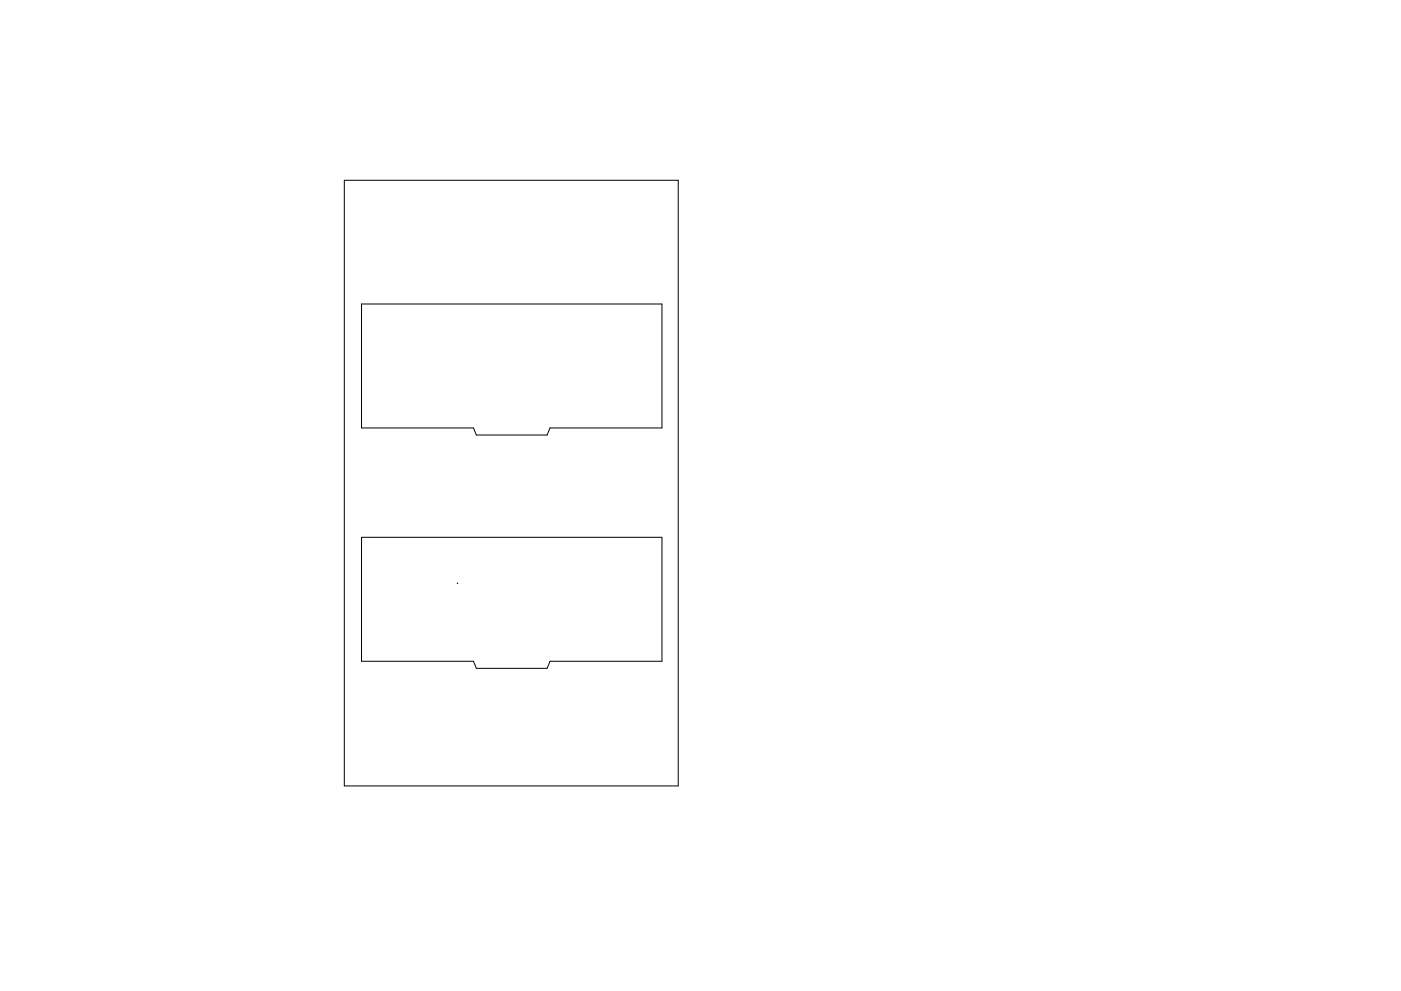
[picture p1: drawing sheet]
<svg xmlns="http://www.w3.org/2000/svg" width="297mm" height="210mm" viewBox="0 0 297 210" stroke-linecap="round" stroke-linejoin="round" font-family="sans-serif">
<path d="M73 38.2h70.8v128.5h-70.8zM76.7 64.5h63.6v26.3h-23.7l-.6 1.5h-15l-.6-1.5h-23.7zM76.7 114h63.6v26.3h-23.7l-.6 1.5h-15l-.6-1.5h-23.7z" fill="none" stroke="#000" stroke-width=".21"/>
<circle cx="97" cy="123.7" r=".05" fill="#000" stroke="#000" stroke-width=".21"/>
</svg>
